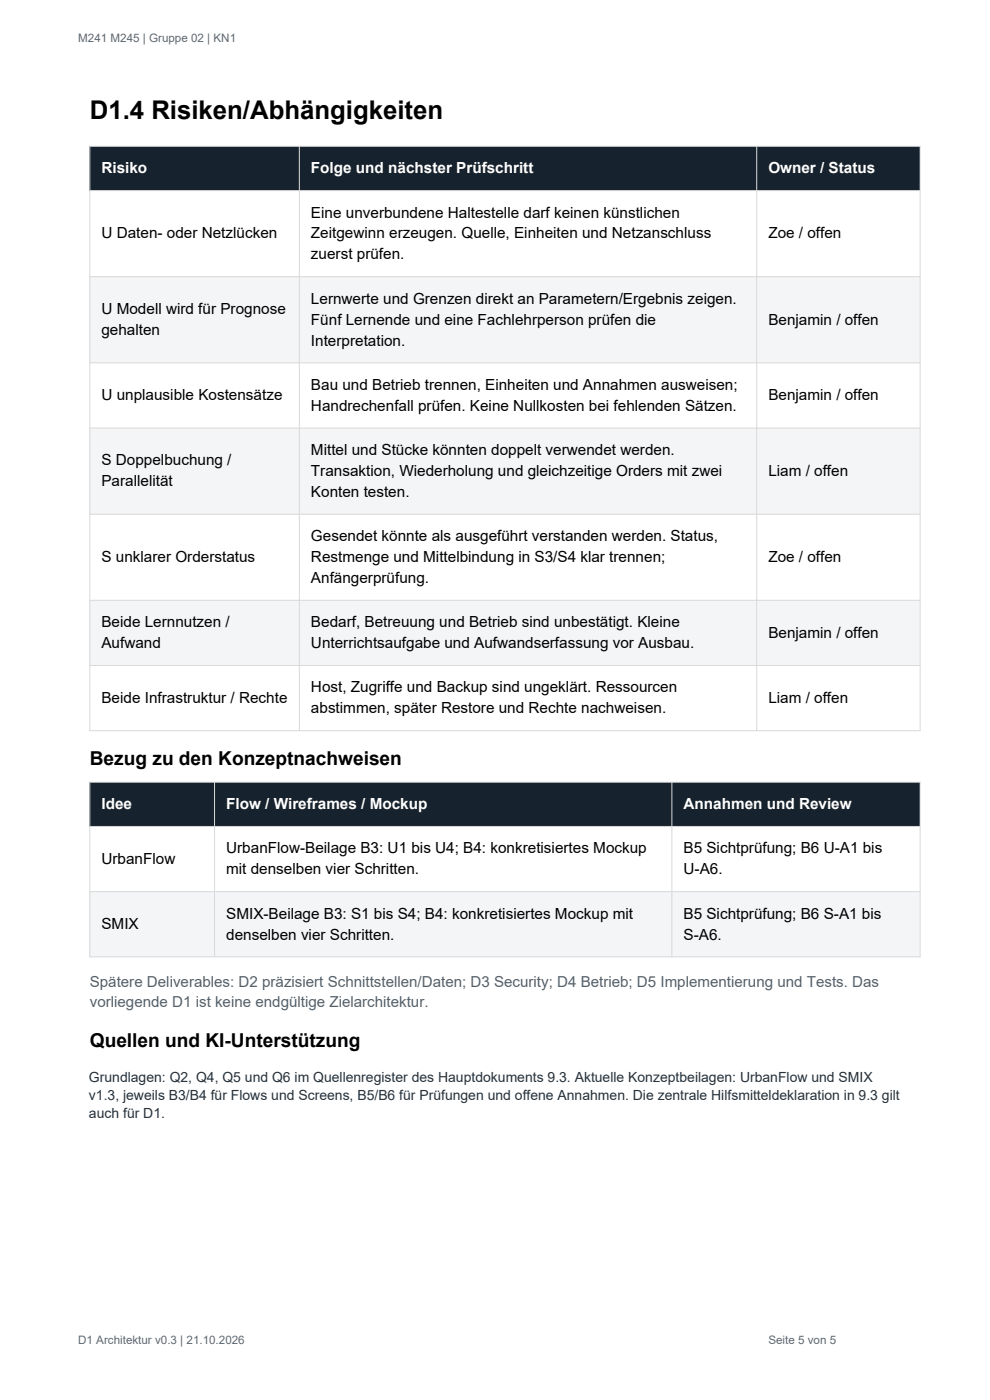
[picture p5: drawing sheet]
<svg xmlns="http://www.w3.org/2000/svg" width="210mm" height="297mm" viewBox="0 0 210 297" stroke-linecap="round" stroke-linejoin="round" font-family="sans-serif">
<defs><g id="words">
<text font-size="5.5" x="19" y="25.2">D1.4 Risiken/Abhängigkeiten</text>
<g font-size="4.1">
<text x="19" y="162.2">Bezug zu den Konzeptnachweisen</text>
<text x="19" y="222.1">Quellen und KI-Unterstützung</text>
</g>
<g font-size="3.2" fill="#fff">
<text x="21.5" y="36.8">Risiko</text>
<text x="66" y="36.8">Folge und nächster Prüfschritt</text>
<text x="163" y="36.8">Owner / Status</text>
<text x="21.5" y="171.7">Idee</text>
<text x="48" y="171.7">Flow / Wireframes / Mockup</text>
<text x="145" y="171.7">Annahmen und Review</text>
</g>
<g font-size="3.2">
<text x="66" y="46.1">Eine unverbundene Haltestelle darf keinen künstlichen</text>
<text x="21.5" y="50.6">U Daten- oder Netzlücken</text>
<text x="66" y="50.6">Zeitgewinn erzeugen. Quelle, Einheiten und Netzanschluss</text>
<text x="163" y="50.6">Zoe / offen</text>
<text x="66" y="55">zuerst prüfen.</text>
<text x="66" y="64.4">Lernwerte und Grenzen direkt an Parametern/Ergebnis zeigen.</text>
<text x="21.5" y="66.6">U Modell wird für Prognose</text>
<text x="21.5" y="71.1">gehalten</text>
<text x="66" y="68.9">Fünf Lernende und eine Fachlehrperson prüfen die</text>
<text x="163" y="68.9">Benjamin / offen</text>
<text x="66" y="73.3">Interpretation.</text>
<text x="66" y="82.7">Bau und Betrieb trennen, Einheiten und Annahmen ausweisen;</text>
<text x="21.5" y="84.9">U unplausible Kostensätze</text>
<text x="66" y="87.1">Handrechenfall prüfen. Keine Nullkosten bei fehlenden Sätzen.</text>
<text x="163" y="84.9">Benjamin / offen</text>
<text x="21.5" y="98.7">S Doppelbuchung /</text>
<text x="66" y="96.5">Mittel und Stücke könnten doppelt verwendet werden.</text>
<text x="66" y="101">Transaktion, Wiederholung und gleichzeitige Orders mit zwei</text>
<text x="163" y="101">Liam / offen</text>
<text x="21.5" y="103.2">Parallelität</text>
<text x="66" y="105.4">Konten testen.</text>
<text x="21.5" y="119.2">S unklarer Orderstatus</text>
<text x="66" y="114.8">Gesendet könnte als ausgeführt verstanden werden. Status,</text>
<text x="66" y="119.2">Restmenge und Mittelbindung in S3/S4 klar trennen;</text>
<text x="163" y="119.2">Zoe / offen</text>
<text x="66" y="123.7">Anfängerprüfung.</text>
<text x="21.5" y="133.1">Beide Lernnutzen /</text>
<text x="21.5" y="137.5">Aufwand</text>
<text x="66" y="133.1">Bedarf, Betreuung und Betrieb sind unbestätigt. Kleine</text>
<text x="66" y="137.5">Unterrichtsaufgabe und Aufwandserfassung vor Ausbau.</text>
<text x="163" y="135.3">Benjamin / offen</text>
<text x="21.5" y="149.1">Beide Infrastruktur / Rechte</text>
<text x="66" y="146.9">Host, Zugriffe und Backup sind ungeklärt. Ressourcen</text>
<text x="163" y="149.1">Liam / offen</text>
<text x="66" y="151.3">abstimmen, später Restore und Rechte nachweisen.</text>
<text x="21.5" y="183.3">UrbanFlow</text>
<text x="48" y="181">UrbanFlow-Beilage B3: U1 bis U4; B4: konkretisiertes Mockup</text>
<text x="48" y="185.5">mit denselben vier Schritten.</text>
<text x="145" y="181">B5 Sichtprüfung; B6 U-A1 bis</text>
<text x="145" y="185.5">U-A6.</text>
<text x="21.5" y="197.1">SMIX</text>
<text x="48" y="194.9">SMIX-Beilage B3: S1 bis S4; B4: konkretisiertes Mockup mit</text>
<text x="145" y="194.9">B5 Sichtprüfung; B6 S-A1 bis</text>
<text x="48" y="199.3">denselben vier Schritten.</text>
<text x="145" y="199.3">S-A6.</text>
</g>
<g font-size="3.2" fill="#53616c">
<text x="19" y="209.4">Spätere Deliverables: D2 präzisiert Schnittstellen/Daten; D3 Security; D4 Betrieb; D5 Implementierung und Tests. Das</text>
<text x="19" y="213.7">vorliegende D1 ist keine endgültige Zielarchitektur.</text>
</g>
<g font-size="3" fill="#20313f">
<text x="18.9" y="229.4">Grundlagen: Q2, Q4, Q5 und Q6 im Quellenregister des Hauptdokuments 9.3. Aktuelle Konzeptbeilagen: UrbanFlow und SMIX</text>
<text x="18.9" y="233.3">v1.3, jeweils B3/B4 für Flows und Screens, B5/B6 für Prüfungen und offene Annahmen. Die zentrale Hilfsmitteldeklaration in 9.3 gilt</text>
<text x="18.9" y="237.1">auch für D1.</text>
</g>
<g font-size="2.5" fill="#596978">
<text x="16.6" y="8.8">M241 M245 | Gruppe 02 | KN1</text>
<text x="16.6" y="285">D1 Architektur v0.3 | 21.10.2026</text>
<text x="163" y="285">Seite 5 von 5</text>
</g>
</g></defs>
<path d="M19 31h176.2v9.4h-176.2z" fill-rule="evenodd" fill="#16232f"/>
<g fill="#f3f5f7">
<path d="M19 58.7h176.2v18.3h-176.2z" fill-rule="evenodd"/>
<path d="M19 90.8h176.2v18.3h-176.2z" fill-rule="evenodd"/>
<path d="M19 127.4h176.2v13.8h-176.2z" fill-rule="evenodd"/>
</g>
<path d="M19 31h176.2v124h-176.2zM63.5 31v124M160.5 31v124M19 40.4h176.2M19 58.7h176.2M19 77h176.2M19 90.8h176.2M19 109.1h176.2M19 127.4h176.2M19 141.2h176.2" fill="none" stroke="#d9d9d9" stroke-width=".21"/>
<path d="M19 165.9h176.2v9.4h-176.2z" fill-rule="evenodd" fill="#16232f"/>
<path d="M19 189.2h176.2v13.8h-176.2z" fill-rule="evenodd" fill="#f3f5f7"/>
<path d="M19 165.9h176.2v37.1h-176.2zM19 175.3h176.2M45.5 165.9v37.1M142.5 165.9v37.1M19 189.2h176.2" fill="none" stroke="#d9d9d9" stroke-width=".21"/>
<g fill="#fff" stroke="#fff" stroke-width=".35">
<path d="M18.9 226.5h172.3v22.3h-172.3z"/>
<path d="M16.6 6.4h176.7v6.3h-176.7z"/>
<path d="M16.6 282.6h176.7v8.1h-176.7z"/>
<path d="M163 282.6h30.3v8.1h-30.3z"/>
</g>
<use href="#words"/>
</svg>
